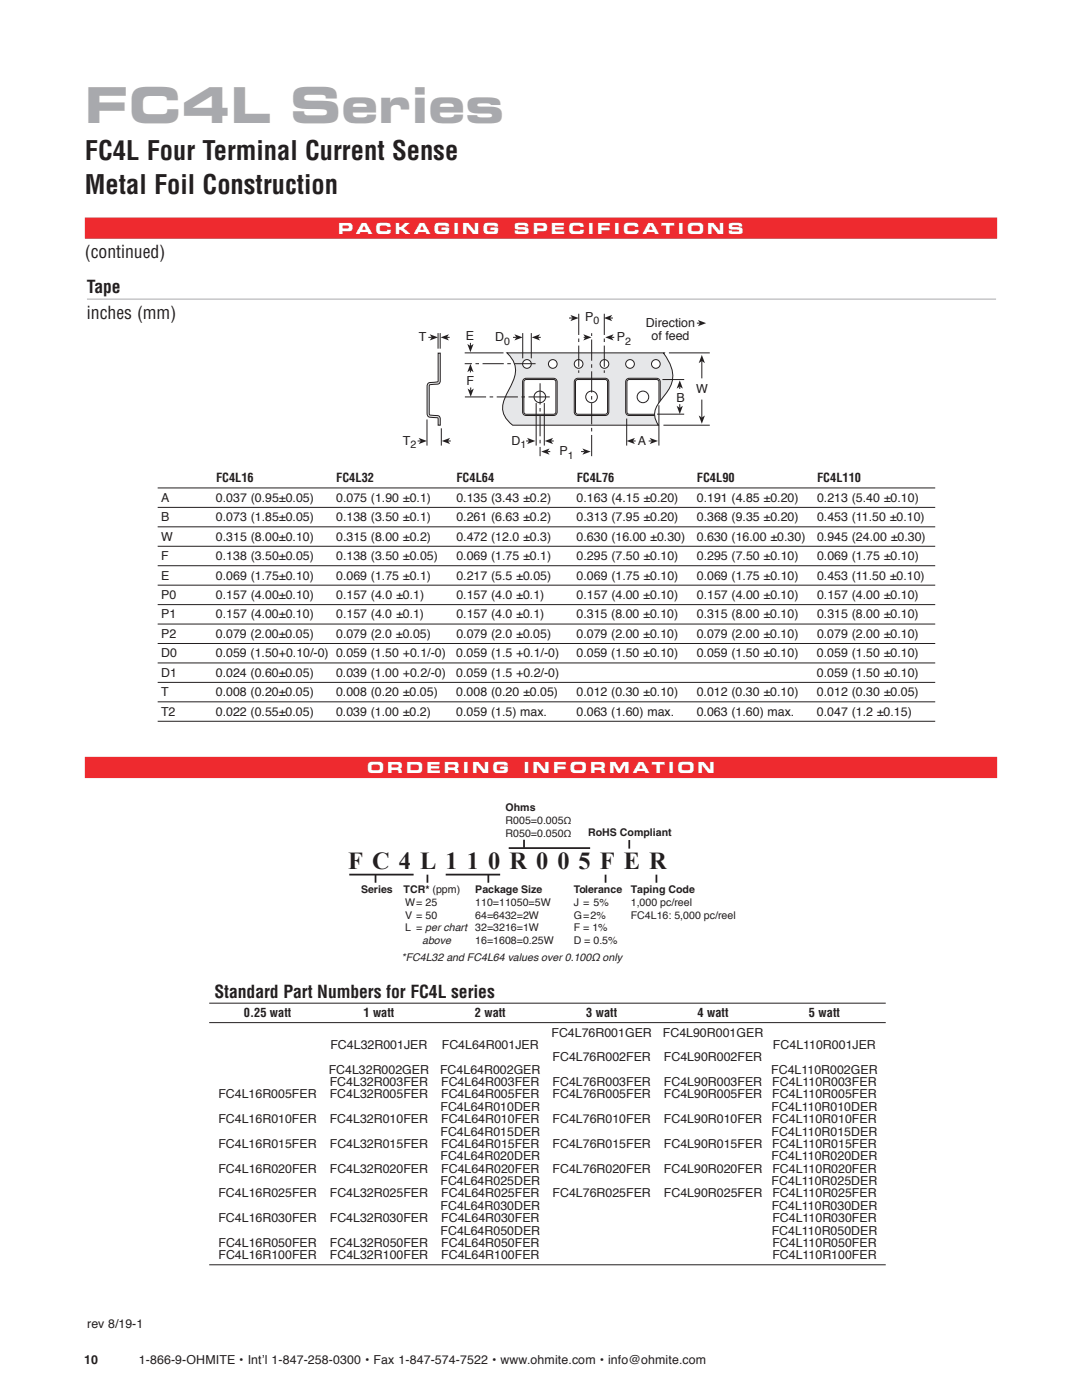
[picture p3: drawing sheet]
<svg xmlns="http://www.w3.org/2000/svg" width="216mm" height="279mm" viewBox="0 0 216 279" stroke-linecap="round" stroke-linejoin="round" font-family="sans-serif">
<defs><g id="words">
<text font-size="9.9" fill="#a8a9ad" x="16.9" y="24.6">FC4L Series</text>
<g font-size="5.3" fill="#231f20">
<text x="16.9" y="32">FC4L Four Terminal Current Sense</text>
<text x="16.9" y="38.7">Metal Foil Construction</text>
</g>
<text font-size="4.9" fill="#231f20" x="69.5" y="173.4">F C 4 L 1 1 0 R 0 0 5 F E R</text>
<g font-size="3.5" fill="#231f20">
<text x="16.9" y="51.4">(continued)</text>
<text x="17.4" y="58.5">Tape</text>
<text x="17.4" y="63.7">inches (mm)</text>
<text x="42.8" y="199.1">Standard Part Numbers for FC4L series</text>
</g>
<g font-size="3.1" fill="#fff">
<text x="67.5" y="46.7">Pa c k a g i</text>
<text x="90.4" y="46.7">n</text>
<text x="96.3" y="46.7">g</text>
<text x="102.5" y="46.7">S p e c</text>
<text x="113.4" y="46.7">i</text>
<text x="113.4" y="46.7">f</text>
<text x="113.4" y="46.7">c</text>
<text x="128.2" y="46.7">at i</text>
<text x="135.3" y="46.7">o</text>
<text x="135.3" y="46.7">n</text>
<text x="135.3" y="46.7">s</text>
<text x="73.2" y="154.3">O R D E</text>
<text x="85.1" y="154.3">R</text>
<text x="92.4" y="154.3">I N G</text>
<text x="104.5" y="154.3">I N F O R M A</text>
<text x="126.3" y="154.3">T</text>
<text x="133.3" y="154.3">I O N</text>
</g>
<g font-size="2.5" fill="#231f20">
<text x="83.6" y="29.4">T</text>
<text x="116.7" y="64">P</text>
<text x="128.9" y="65.3">Direction</text>
<text x="83.6" y="68.1">T</text>
<text x="92.9" y="67.9">E</text>
<text x="98.8" y="68.1">D</text>
<text x="123.1" y="68.1">P</text>
<text x="130" y="67.8">of feed</text>
<text x="93.1" y="76.9">F</text>
<text x="135" y="80.2">B</text>
<text x="138.9" y="78.5">W</text>
<text x="80.4" y="88.7">T</text>
<text x="102" y="88.7">D</text>
<text x="127.3" y="88.7">A</text>
<text x="111.6" y="90.9">P</text>
<text x="32.2" y="100.2">A</text>
<text x="43.1" y="100.2">0.037 (0.95±0.05)</text>
<text x="43.1" y="96.3">FC4L16</text>
<text x="67.1" y="100.2">0.075 (1.90 ±0.1)</text>
<text x="67.1" y="96.3">FC4L32</text>
<text x="91.1" y="100.2">0.135 (3.43 ±0.2)</text>
<text x="91.1" y="96.3">FC4L64</text>
<text x="115.1" y="100.2">0.163 (4.15 ±0.20)</text>
<text x="115.1" y="96.3">FC4L76</text>
<text x="139.1" y="100.2">0.191 (4.85 ±0.20)</text>
<text x="139.1" y="96.3">FC4L90</text>
<text x="163" y="100.2">0.213 (5.40 ±0.10)</text>
<text x="163" y="96.3">FC4L110</text>
<text x="32.2" y="107.9">W</text>
<text x="32.2" y="104">B</text>
<text x="43.1" y="107.9">0.315 (8.00±0.10)</text>
<text x="43.1" y="104">0.073 (1.85±0.05)</text>
<text x="67.1" y="107.9">0.315 (8.00 ±0.2)</text>
<text x="67.1" y="104">0.138 (3.50 ±0.1)</text>
<text x="91.1" y="107.9">0.472 (12.0 ±0.3)</text>
<text x="91.1" y="104">0.261 (6.63 ±0.2)</text>
<text x="115.1" y="107.9">0.630 (16.00 ±0.30)</text>
<text x="115.1" y="104">0.313 (7.95 ±0.20)</text>
<text x="139" y="107.9">0.630 (16.00 ±0.30)</text>
<text x="139" y="104">0.368 (9.35 ±0.20)</text>
<text x="163" y="107.9">0.945 (24.00 ±0.30)</text>
<text x="163" y="104">0.453 (11.50 ±0.10)</text>
<text x="32.2" y="111.8">F</text>
<text x="43.1" y="111.8">0.138 (3.50±0.05)</text>
<text x="67.1" y="111.8">0.138 (3.50 ±0.05)</text>
<text x="91.1" y="111.8">0.069 (1.75 ±0.1)</text>
<text x="115.1" y="111.8">0.295 (7.50 ±0.10)</text>
<text x="139" y="111.8">0.295 (7.50 ±0.10)</text>
<text x="163" y="111.8">0.069 (1.75 ±0.10)</text>
<text x="32.1" y="119.6">P0</text>
<text x="32.2" y="115.7">E</text>
<text x="43.1" y="119.6">0.157 (4.00±0.10)</text>
<text x="43.1" y="115.7">0.069 (1.75±0.10)</text>
<text x="67.1" y="119.6">0.157 (4.0 ±0.1)</text>
<text x="67.1" y="115.7">0.069 (1.75 ±0.1)</text>
<text x="91.1" y="119.6">0.157 (4.0 ±0.1)</text>
<text x="91.1" y="115.7">0.217 (5.5 ±0.05)</text>
<text x="115.1" y="119.6">0.157 (4.00 ±0.10)</text>
<text x="115.1" y="115.7">0.069 (1.75 ±0.10)</text>
<text x="139" y="119.6">0.157 (4.00 ±0.10)</text>
<text x="139" y="115.7">0.069 (1.75 ±0.10)</text>
<text x="163" y="119.6">0.157 (4.00 ±0.10)</text>
<text x="163" y="115.7">0.453 (11.50 ±0.10)</text>
<text x="32.1" y="123.4">P1</text>
<text x="43.1" y="123.4">0.157 (4.00±0.10)</text>
<text x="67.1" y="123.4">0.157 (4.0 ±0.1)</text>
<text x="91.1" y="123.4">0.157 (4.0 ±0.1)</text>
<text x="115" y="123.4">0.315 (8.00 ±0.10)</text>
<text x="139" y="123.4">0.315 (8.00 ±0.10)</text>
<text x="163" y="123.4">0.315 (8.00 ±0.10)</text>
<text x="32.1" y="131.2">D0</text>
<text x="32.1" y="127.3">P2</text>
<text x="43.1" y="131.2">0.059 (1.50+0.10/-0) 0.059 (1.50 +0.1/-0)</text>
<text x="43.1" y="127.3">0.079 (2.00±0.05)</text>
<text x="67.1" y="127.3">0.079 (2.0 ±0.05)</text>
<text x="91.1" y="131.2">0.059 (1.5 +0.1/-0)</text>
<text x="91.1" y="127.3">0.079 (2.0 ±0.05)</text>
<text x="115" y="131.2">0.059 (1.50 ±0.10)</text>
<text x="115" y="127.3">0.079 (2.00 ±0.10)</text>
<text x="139" y="131.2">0.059 (1.50 ±0.10)</text>
<text x="139" y="127.3">0.079 (2.00 ±0.10)</text>
<text x="163" y="131.2">0.059 (1.50 ±0.10)</text>
<text x="163" y="127.3">0.079 (2.00 ±0.10)</text>
<text x="32.1" y="135.1">D1</text>
<text x="43.1" y="135.1">0.024 (0.60±0.05)</text>
<text x="67.1" y="135.1">0.039 (1.00 +0.2/-0)</text>
<text x="91.1" y="135.1">0.059 (1.5 +0.2/-0)</text>
<text x="163" y="135.1">0.059 (1.50 ±0.10)</text>
<text x="32.1" y="142.8">T2</text>
<text x="32.1" y="139">T</text>
<text x="43.1" y="142.8">0.022 (0.55±0.05)</text>
<text x="43.1" y="139">0.008 (0.20±0.05)</text>
<text x="67.1" y="142.8">0.039 (1.00 ±0.2)</text>
<text x="67.1" y="139">0.008 (0.20 ±0.05)</text>
<text x="91" y="142.8">0.059 (1.5) max.</text>
<text x="91.1" y="139">0.008 (0.20 ±0.05)</text>
<text x="115" y="142.8">0.063 (1.60) max.</text>
<text x="115" y="139">0.012 (0.30 ±0.10)</text>
<text x="139" y="142.8">0.063 (1.60) max.</text>
<text x="139" y="139">0.012 (0.30 ±0.10)</text>
<text x="163" y="142.8">0.047 (1.2 ±0.15)</text>
<text x="163" y="139">0.012 (0.30 ±0.05)</text>
<text x="48.7" y="203">0.25 watt</text>
<text x="72.5" y="203">1 watt</text>
<text x="94.8" y="203">2 watt</text>
<text x="117" y="203">3 watt</text>
<text x="139.2" y="203">4 watt</text>
<text x="161.4" y="203">5 watt</text>
<text x="65.9" y="209.3">FC4L32R001JER</text>
<text x="88.2" y="209.3">FC4L64R001JER</text>
<text x="110" y="206.9">FC4L76R001GER</text>
<text x="132.3" y="206.9">FC4L90R001GER</text>
<text x="154.2" y="209.3">FC4L110R001JER</text>
<text x="65.6" y="214.3">FC4L32R002GER</text>
<text x="87.8" y="214.3">FC4L64R002GER</text>
<text x="110.2" y="211.8">FC4L76R002FER</text>
<text x="132.5" y="211.8">FC4L90R002FER</text>
<text x="153.9" y="214.3">FC4L110R002GER</text>
<text x="43.6" y="219.2">FC4L16R005FER</text>
<text x="65.8" y="216.7">FC4L32R003FER</text>
<text x="65.8" y="219.2">FC4L32R005FER</text>
<text x="87.9" y="221.7">FC4L64R010DER</text>
<text x="88" y="216.7">FC4L64R003FER</text>
<text x="88" y="219.2">FC4L64R005FER</text>
<text x="110.2" y="216.7">FC4L76R003FER</text>
<text x="110.2" y="219.2">FC4L76R005FER</text>
<text x="132.5" y="216.7">FC4L90R003FER</text>
<text x="132.5" y="219.2">FC4L90R005FER</text>
<text x="154" y="221.7">FC4L110R010DER</text>
<text x="154.1" y="216.7">FC4L110R003FER</text>
<text x="154.1" y="219.2">FC4L110R005FER</text>
<text x="43.6" y="224.1">FC4L16R010FER</text>
<text x="65.8" y="224.1">FC4L32R010FER</text>
<text x="87.9" y="226.6">FC4L64R015DER</text>
<text x="88" y="224.1">FC4L64R010FER</text>
<text x="110.3" y="224.1">FC4L76R010FER</text>
<text x="132.5" y="224.1">FC4L90R010FER</text>
<text x="154" y="226.6">FC4L110R015DER</text>
<text x="154.1" y="224.1">FC4L110R010FER</text>
<text x="43.6" y="229.1">FC4L16R015FER</text>
<text x="65.8" y="229.1">FC4L32R015FER</text>
<text x="87.9" y="231.6">FC4L64R020DER</text>
<text x="88" y="229.1">FC4L64R015FER</text>
<text x="110.3" y="229.1">FC4L76R015FER</text>
<text x="132.5" y="229.1">FC4L90R015FER</text>
<text x="154" y="231.6">FC4L110R020DER</text>
<text x="154.1" y="229.1">FC4L110R015FER</text>
<text x="43.6" y="234">FC4L16R020FER</text>
<text x="43.6" y="239">FC4L16R025FER</text>
<text x="65.8" y="234">FC4L32R020FER</text>
<text x="65.8" y="239">FC4L32R025FER</text>
<text x="87.9" y="236.5">FC4L64R025DER</text>
<text x="88" y="234">FC4L64R020FER</text>
<text x="88" y="239">FC4L64R025FER</text>
<text x="110.3" y="234">FC4L76R020FER</text>
<text x="110.3" y="239">FC4L76R025FER</text>
<text x="132.5" y="234">FC4L90R020FER</text>
<text x="132.5" y="239">FC4L90R025FER</text>
<text x="154" y="236.5">FC4L110R025DER</text>
<text x="154.1" y="234">FC4L110R020FER</text>
<text x="154.1" y="239">FC4L110R025FER</text>
<text x="43.6" y="243.9">FC4L16R030FER</text>
<text x="65.8" y="243.9">FC4L32R030FER</text>
<text x="87.9" y="241.4">FC4L64R030DER</text>
<text x="88" y="243.9">FC4L64R030FER</text>
<text x="154" y="241.4">FC4L110R030DER</text>
<text x="154.1" y="243.9">FC4L110R030FER</text>
<text x="43.6" y="248.8">FC4L16R050FER</text>
<text x="43.6" y="251.3">FC4L16R100FER</text>
<text x="65.8" y="248.8">FC4L32R050FER</text>
<text x="65.8" y="251.3">FC4L32R100FER</text>
<text x="87.9" y="246.4">FC4L64R050DER</text>
<text x="88" y="248.8">FC4L64R050FER</text>
<text x="88" y="251.3">FC4L64R100FER</text>
<text x="154" y="246.4">FC4L110R050DER</text>
<text x="154.1" y="248.8">FC4L110R050FER</text>
<text x="154.1" y="251.3">FC4L110R100FER</text>
<text x="17.4" y="265">rev 8/19-1</text>
<text x="16.8" y="272.2">10</text>
<text x="27.7" y="272.1">1-866-9-OHMITE • Int’l 1-847-258-0300 • Fax 1-847-574-7522 • www.ohmite.com • info@ohmite.com</text>
</g>
<g font-size="2.1" fill="#231f20">
<text x="118.4" y="64.7">0</text>
<text x="100.6" y="68.8">0</text>
<text x="124.8" y="68.8">2</text>
<text x="81.9" y="89.4">2</text>
<text x="103.8" y="89.4">1</text>
<text x="113.3" y="91.6">1</text>
<text x="100.9" y="161.9">Ohms</text>
<text x="100.9" y="164.5">R005=0.005Ω</text>
<text x="100.9" y="167">R050=0.050Ω</text>
<text x="117.3" y="166.9">RoHS Compliant</text>
<text x="72" y="178.2">Series</text>
<text x="80.5" y="178.3">TCR* (ppm)</text>
<text x="94.8" y="178.3">Package Size</text>
<text x="114.5" y="178.2">Tolerance</text>
<text x="125.9" y="178.2">Taping Code</text>
<text x="80.9" y="180.8">W = 25</text>
<text x="80.9" y="183.3">V = 50</text>
<text x="80.9" y="185.9">L = per chart 32=3216=1W</text>
<text x="94.8" y="180.8">110=11050=5W</text>
<text x="94.8" y="183.3">64=6432=2W</text>
<text x="114.5" y="180.8">J = 5%</text>
<text x="114.5" y="183.3">G=2%</text>
<text x="114.5" y="185.9">F = 1%</text>
<text x="125.9" y="180.8">1,000 pc/reel</text>
<text x="125.9" y="183.3">FC4L16: 5,000 pc/reel</text>
<text x="80.1" y="191.8">*FC4L32 and FC4L64 values over 0.100Ω only</text>
<text x="84.2" y="188.4">above</text>
<text x="94.8" y="188.4">16=1608=0.25W</text>
<text x="114.5" y="188.4">D = 0.5%</text>
</g>
</g></defs>
<path d="M69.9 174.5h12.5M74.9 174.6v1.6M85.3 174.6v1.6M89.1 174.5h10.5M97.4 174.6v1.6M101.7 169.3h15.9M104.6 167.6v1.6M120.8 174.6v1.6M125.6 167.8v1.4M131 174.6v1.6" fill="none" stroke="#231f20" stroke-width=".35"/>
<path d="M41.7 200.2h135M41.7 204.1h135M41.7 252.4h135" fill="none" stroke="#231f20" stroke-width=".2"/>
<path d="M16.9 153.2h182.1" fill="none" stroke="#ee2a2f" stroke-width="4.2" stroke-linecap="butt"/>
<path d="M101.1 70.4h31.5l-.2 .1a6.8 6.8 0 0 1 1.7 5.8 19.9 19.9 0 0 1-2.9 4.5 3.4 3.4 0 0 0 .2 4.1h-29.1a4.3 4.3 0 0 1-1.2-6.2l.4-.8a6.4 6.4 0 0 0 1.1-5.4l-.5-1z" fill="#e6e7e9"/>
<circle cx="125.7" cy="72.6" r=".87" fill="#fff"/>
<circle cx="125.7" cy="72.6" r=".87" fill="none" stroke="#231f20" stroke-width=".2"/>
<path d="M125.1 75.7l.5-.2h5.4a.71 .71 0 0 1 .7 .7v6a.71 .71 0 0 1-.7 .7h-5.4a.71 .71 0 0 1-.8-.7v-6z" fill="#fff"/>
<path d="M125.1 75.7l.5-.2h5.4a.71 .71 0 0 1 .7 .7v6a.71 .71 0 0 1-.7 .7h-5.4a.71 .71 0 0 1-.8-.7v-6z" fill="none" stroke="#231f20" stroke-width=".2"/>
<path d="M125.2 76l.4-.3h5.4l.4 .3 .1 6.2-.2 .4-5.7 .1-.4-.3z" fill="#fff"/>
<path d="M125.2 76l.4-.3h5.4l.4 .3 .1 6.2-.2 .4-5.7 .1-.4-.3z" fill="none" stroke="#231f20" stroke-width=".2"/>
<circle cx="128.3" cy="79.2" r="1.16" fill="#fff"/>
<circle cx="128.3" cy="79.2" r="1.16" fill="none" stroke="#231f20" stroke-width=".2"/>
<circle cx="130.9" cy="72.6" r=".87" fill="#fff"/>
<g fill="none" stroke="#231f20" stroke-width=".2">
<path d="M101.1 70.4h31.5l-.2 .1a6.8 6.8 0 0 1 1.7 5.8 19.9 19.9 0 0 1-2.9 4.5 3.4 3.4 0 0 0 .2 4.1h-29.1a4.3 4.3 0 0 1-1.2-6.2l.4-.8a6.4 6.4 0 0 0 1.1-5.4l-.5-1z"/>
<circle cx="130.9" cy="72.6" r=".87"/>
</g>
<path d="M87.4 70.5h.4v5.4a.72 .72 0 0 1-.2 .7 .72 .72 0 0 1-.7 .1l-1.2 .1-.1 .3 .1 5.6 .1 .1 1.1 .1a.74 .74 0 0 1 .9 .8v1.2h-.4v-1.3a.76 .76 0 0 0-.9-.3h-.4a.74 .74 0 0 1-.9-.8v-5.4a.72 .72 0 0 1 .9-.8 1.37 1.37 0 0 0 1.3-.3z" fill="#e6e7e9"/>
<path d="M87.4 70.5h.4v5.4a.72 .72 0 0 1-.2 .7 .72 .72 0 0 1-.7 .1l-1.2 .1-.1 .3 .1 5.6 .1 .1 1.1 .1a.74 .74 0 0 1 .9 .8v1.2h-.4v-1.3a.76 .76 0 0 0-.9-.3h-.4a.74 .74 0 0 1-.9-.8v-5.4a.72 .72 0 0 1 .9-.8 1.37 1.37 0 0 0 1.3-.3z" fill="none" stroke="#231f20" stroke-width=".2"/>
<circle cx="105.1" cy="72.6" r=".87" fill="#fff"/>
<circle cx="105.1" cy="72.6" r=".87" fill="none" stroke="#231f20" stroke-width=".2"/>
<path d="M104.5 75.7l.5-.2h5.5a.71 .71 0 0 1 .7 .7v6a.71 .71 0 0 1-.7 .7h-5.5a.71 .71 0 0 1-.7-.7v-6z" fill="#fff"/>
<path d="M104.5 75.7l.5-.2h5.5a.71 .71 0 0 1 .7 .7v6a.71 .71 0 0 1-.7 .7h-5.5a.71 .71 0 0 1-.7-.7v-6z" fill="none" stroke="#231f20" stroke-width=".2"/>
<path d="M104.6 76l.4-.3h5.5l.4 .3v6.2l-.2 .4-5.7 .1-.4-.3z" fill="#fff"/>
<path d="M104.6 76l.4-.3h5.5l.4 .3v6.2l-.2 .4-5.7 .1-.4-.3z" fill="none" stroke="#231f20" stroke-width=".2"/>
<circle cx="107.7" cy="79.2" r="1.16" fill="#fff"/>
<circle cx="107.7" cy="79.2" r="1.16" fill="none" stroke="#231f20" stroke-width=".2"/>
<circle cx="110.3" cy="72.6" r=".87" fill="#fff"/>
<circle cx="110.3" cy="72.6" r=".87" fill="none" stroke="#231f20" stroke-width=".2"/>
<circle cx="115.5" cy="72.6" r=".87" fill="#fff"/>
<circle cx="115.5" cy="72.6" r=".87" fill="none" stroke="#231f20" stroke-width=".2"/>
<path d="M114.8 75.7l.5-.2h5.5a.71 .71 0 0 1 .7 .7v6a.71 .71 0 0 1-.7 .7h-5.5a.71 .71 0 0 1-.7-.7v-6z" fill="#fff"/>
<path d="M114.8 75.7l.5-.2h5.5a.71 .71 0 0 1 .7 .7v6a.71 .71 0 0 1-.7 .7h-5.5a.71 .71 0 0 1-.7-.7v-6z" fill="none" stroke="#231f20" stroke-width=".2"/>
<path d="M114.9 76l.4-.3h5.5l.4 .3v6.2l-.2 .4-5.7 .1-.4-.3z" fill="#fff"/>
<path d="M114.9 76l.4-.3h5.5l.4 .3v6.2l-.2 .4-5.7 .1-.4-.3z" fill="none" stroke="#231f20" stroke-width=".2"/>
<circle cx="118" cy="79.2" r="1.16" fill="#fff"/>
<circle cx="118" cy="79.2" r="1.16" fill="none" stroke="#231f20" stroke-width=".2"/>
<circle cx="120.6" cy="72.6" r=".87" fill="#fff"/>
<g fill="none" stroke="#231f20" stroke-width=".2">
<path d="M133.5 70.4h8.1M140 72.1v3.4"/>
<circle cx="120.6" cy="72.6" r=".87"/>
</g>
<path d="M140 70.8l.7 1.7-.7-.4-.6 .4z" fill-rule="evenodd" fill="#231f20"/>
<path d="M140 79.7v3.6" fill="none" stroke="#231f20" stroke-width=".2"/>
<path d="M139.4 82.9l.6 .4 .7-.4-.7 1.7z" fill-rule="evenodd" fill="#231f20"/>
<path d="M126.3 88h.5M132.4 84.9h9.2" fill="none" stroke="#231f20" stroke-width=".2"/>
<path d="M125 88l1.7-.6-.4 .6 .4 .6z" fill-rule="evenodd" fill="#231f20"/>
<path d="M129.4 88h.6" fill="none" stroke="#231f20" stroke-width=".2"/>
<path d="M129.6 87.4l1.7 .6-1.7 .6 .4-.6z" fill-rule="evenodd" fill="#231f20"/>
<path d="M109.2 90.1h.6" fill="none" stroke="#231f20" stroke-width=".2"/>
<path d="M108 90.1l1.6-.6-.4 .6 .4 .6z" fill-rule="evenodd" fill="#231f20"/>
<path d="M115.9 90.1h.7" fill="none" stroke="#231f20" stroke-width=".2"/>
<path d="M116.2 89.5l1.7 .6-1.7 .6 .4-.6z" fill-rule="evenodd" fill="#231f20"/>
<path d="M107.8 76.5v14.5" fill="none" stroke="#231f20" stroke-width=".2" stroke-dasharray="4.2 .7 .7 .7" stroke-linecap="butt"/>
<path d="M107.3 67.3h.6" fill="none" stroke="#231f20" stroke-width=".2"/>
<path d="M106.1 67.3l1.7-.6-.5 .6 .5 .6z" fill-rule="evenodd" fill="#231f20"/>
<path d="M102.4 67.3h.7" fill="none" stroke="#231f20" stroke-width=".2"/>
<path d="M102.6 66.7l1.7 .6-1.7 .6 .5-.6z" fill-rule="evenodd" fill="#231f20"/>
<path d="M104.3 66.5v5M106 66.5v5M121.7 63.5h.6" fill="none" stroke="#231f20" stroke-width=".2"/>
<path d="M120.5 63.5l1.7-.6-.5 .6 .5 .6z" fill-rule="evenodd" fill="#231f20"/>
<path d="M113.5 63.5h.7" fill="none" stroke="#231f20" stroke-width=".2"/>
<path d="M113.8 62.9l1.7 .6-1.7 .6 .4-.6z" fill-rule="evenodd" fill="#231f20"/>
<path d="M115.5 62.6v11.8M120.6 62.6v11.8" fill="none" stroke="#231f20" stroke-width=".2" stroke-dasharray="4.2 .7 .7 .7" stroke-linecap="butt"/>
<path d="M122 67.3h.6" fill="none" stroke="#231f20" stroke-width=".2"/>
<path d="M120.8 67.3l1.6-.6-.4 .6 .4 .6z" fill-rule="evenodd" fill="#231f20"/>
<path d="M116.5 67.3h.3" fill="none" stroke="#231f20" stroke-width=".2"/>
<path d="M116.4 66.7l1.6 .6-1.6 .6 .4-.6z" fill-rule="evenodd" fill="#231f20"/>
<path d="M118.1 91v-24.5" fill="none" stroke="#231f20" stroke-width=".2" stroke-dasharray="4.2 .7 .7 .7" stroke-linecap="butt"/>
<path d="M89.2 67.3h.5" fill="none" stroke="#231f20" stroke-width=".2"/>
<path d="M87.9 67.3l1.7-.6-.4 .6 .4 .6z" fill-rule="evenodd" fill="#231f20"/>
<path d="M85.5 67.3h.7" fill="none" stroke="#231f20" stroke-width=".2"/>
<path d="M85.7 66.7l1.7 .6-1.7 .6 .5-.6z" fill-rule="evenodd" fill="#231f20"/>
<path d="M87.4 66.5v3.1M87.8 66.5v3.1M135.6 77.1v.5M131.1 82.7h5.4" fill="none" stroke="#231f20" stroke-width=".2"/>
<path d="M135.6 75.9l.7 1.7-.7-.5-.6 .5z" fill-rule="evenodd" fill="#231f20"/>
<path d="M135.6 80.7v.7" fill="none" stroke="#231f20" stroke-width=".2"/>
<path d="M135 81l.6 .4 .7-.4-.7 1.6z" fill-rule="evenodd" fill="#231f20"/>
<path d="M93.9 77.3v.7M132.2 75.7h4.3" fill="none" stroke="#231f20" stroke-width=".2"/>
<path d="M93.3 77.5l.6 .5 .6-.5-.6 1.7z" fill-rule="evenodd" fill="#231f20"/>
<path d="M106.9 72.6h-14.2" fill="none" stroke="#231f20" stroke-width=".2" stroke-dasharray="4.2 .7 .7 .7" stroke-linecap="butt"/>
<path d="M93.9 68.4v.7" fill="none" stroke="#231f20" stroke-width=".2"/>
<path d="M93.2 68.6l.7 .5 .6-.5-.6 1.7z" fill-rule="evenodd" fill="#231f20"/>
<path d="M92.7 70.4h7.8M93.9 73.9v.4" fill="none" stroke="#231f20" stroke-width=".2"/>
<path d="M93.9 72.6l.6 1.7-.6-.4-.7 .4z" fill-rule="evenodd" fill="#231f20"/>
<path d="M109.9 88h.6M125 83.5v5.4M131.5 80.9v8" fill="none" stroke="#231f20" stroke-width=".2"/>
<path d="M109.7 79.2h-17" fill="none" stroke="#231f20" stroke-width=".2" stroke-dasharray="4.2 .7 .7 .7" stroke-linecap="butt"/>
<path d="M108.7 88l1.7-.6-.5 .6 .5 .6z" fill-rule="evenodd" fill="#231f20"/>
<path d="M139.1 64.5h.6" fill="none" stroke="#231f20" stroke-width=".2"/>
<path d="M139.3 63.9l1.6 .6-1.6 .6 .4-.6z" fill-rule="evenodd" fill="#231f20"/>
<path d="M89.4 88h.5M107 80.4v8.5M108.6 80.4v8.5" fill="none" stroke="#231f20" stroke-width=".2"/>
<path d="M88.2 88l1.6-.6-.4 .6 .4 .6z" fill-rule="evenodd" fill="#231f20"/>
<path d="M83.3 88h.7" fill="none" stroke="#231f20" stroke-width=".2"/>
<path d="M83.5 87.4l1.7 .6-1.7 .6 .5-.6z" fill-rule="evenodd" fill="#231f20"/>
<path d="M85.2 83.7v5.2M88.1 85.5v3.4M105 88h.6" fill="none" stroke="#231f20" stroke-width=".2"/>
<path d="M105.2 87.4l1.6 .6-1.6 .6 .4-.6z" fill-rule="evenodd" fill="#231f20"/>
<path d="M16.9 45.5h182.1" fill="none" stroke="#ee2a2f" stroke-width="4.2" stroke-linecap="butt"/>
<path d="M17.4 59.7h181.4" fill="none" stroke="#a8a9ad" stroke-width=".2"/>
<g fill="none" stroke="#231f20" stroke-width=".2">
<path d="M31.5 97.4h155.1M31.5 101.3h155.1M31.5 105.1h155.1M31.5 109h155.1M31.5 112.9h155.1M31.5 116.8h155.1M31.5 120.7h155.1M31.5 124.5h155.1M31.5 128.4h155.1M31.5 132.3h155.1M31.5 136.2h155.1M31.5 140.1h155.1"/>
<path d="M31.5 143.9h155.1"/>
</g>
<use href="#words"/>
</svg>
